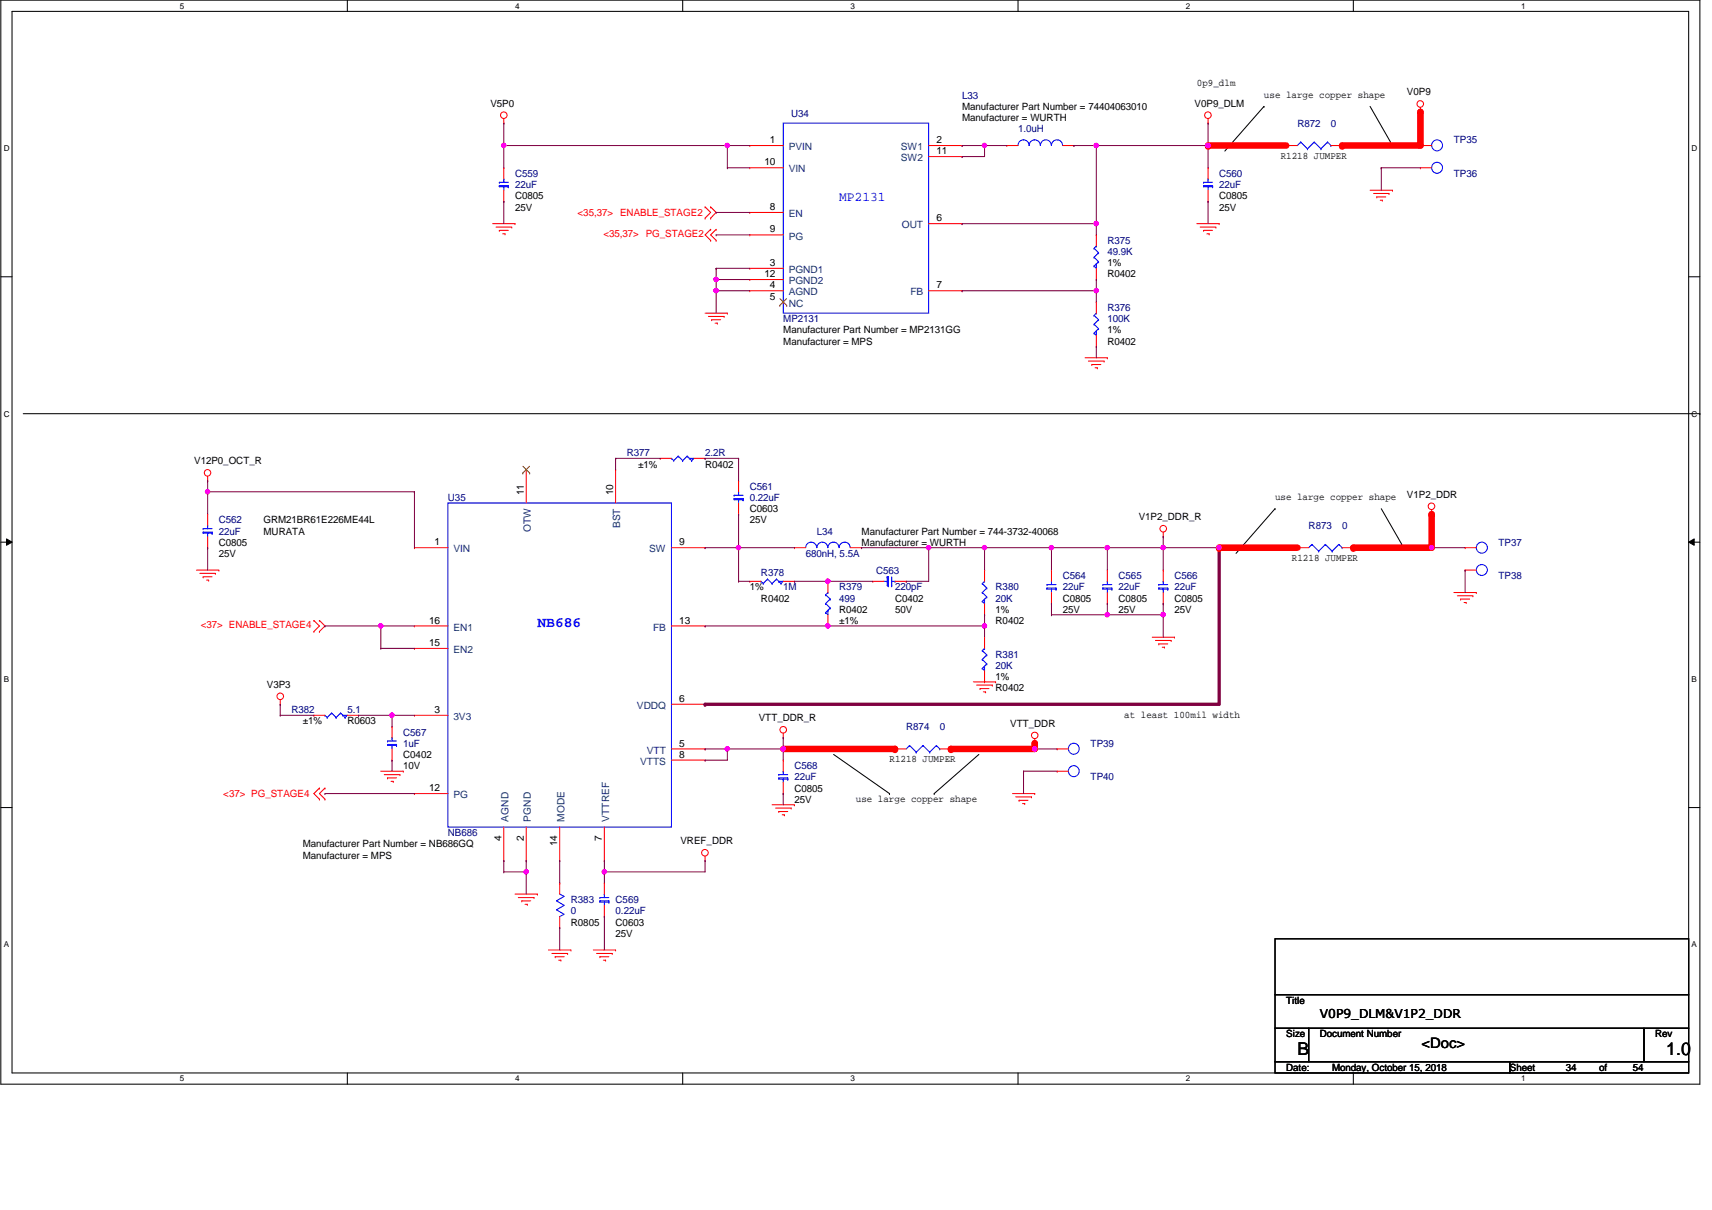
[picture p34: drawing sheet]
<svg xmlns="http://www.w3.org/2000/svg" width="420mm" height="297mm" viewBox="0 0 420 297" stroke-linecap="round" stroke-linejoin="round" font-family="sans-serif">
<defs><g id="words">
<g font-size="4.4">
<text x="318.4" y="259.1">B</text>
<text x="408.9" y="259.1">1.0</text>
</g>
<text font-size="3.6" fill="#00f" x="131.9" y="153.8">NB686</text>
<text font-size="3.6" x="348.9" y="257.3">&lt;Doc&gt;</text>
<text font-size="3.3" fill="#00f" x="205.9" y="49.2">MP2131</text>
<text font-size="3" x="323.9" y="249.9">V0P9_DLM&amp;V1P2_DDR</text>
<g font-size="2.5">
<text x="293.7" y="21.2">0p9_dlm</text>
<text x="310.2" y="24">use large copper shape</text>
<text x="345.3" y="23.4">V0P9</text>
<text x="120.3" y="26.2">V5P0</text>
<text x="236.1" y="29.7">Manufacturer = WURTH</text>
<text x="236.1" y="27">Manufacturer Part Number = 74404063010</text>
<text x="293.2" y="26.2">V0P9_DLM</text>
<text x="189" y="35.1">1</text>
<text x="229.8" y="35.1">2</text>
<text x="187.6" y="40.6">10</text>
<text x="229.8" y="37.8">11</text>
<text x="314.3" y="39">R1218 JUMPER</text>
<text x="126.4" y="48.9">C0805</text>
<text x="126.4" y="51.7">25V</text>
<text x="189" y="51.6">8</text>
<text x="299.2" y="48.9">C0805</text>
<text x="299.2" y="51.7">25V</text>
<text x="189" y="57.1">9</text>
<text x="229.8" y="54.3">6</text>
<text x="189" y="65.3">3</text>
<text x="271.8" y="65.4">1%</text>
<text x="187.6" y="68">12</text>
<text x="189" y="70.8">4</text>
<text x="229.8" y="70.8">7</text>
<text x="271.8" y="68.1">R0402</text>
<text x="189" y="73.5">5</text>
<text x="192.2" y="81.8">Manufacturer Part Number = MP2131GG</text>
<text x="271.8" y="81.8">1%</text>
<text x="192.2" y="84.6">Manufacturer = MPS</text>
<text x="271.8" y="84.6">R0402</text>
<text x="47.7" y="114">V12P0_OCT_R</text>
<text x="156.6" y="114.8">±1%</text>
<text x="173" y="114.8">R0402</text>
<text x="128.6" y="121.6" transform="rotate(-90 128.6 121.6)">11</text>
<text x="150.5" y="121.6" transform="rotate(-90 150.5 121.6)">10</text>
<text x="184" y="125.7">C0603</text>
<text x="312.9" y="122.7">use large copper shape</text>
<text x="345.3" y="122.2">V1P2_DDR</text>
<text x="64.7" y="131.2">MURATA</text>
<text x="64.7" y="128.5">GRM21BR61E226ME44L</text>
<text x="184" y="128.5">25V</text>
<text x="211.4" y="131.2">Manufacturer Part Number = 744-3732-40068</text>
<text x="279.5" y="127.7">V1P2_DDR_R</text>
<text x="53.7" y="134">C0805</text>
<text x="53.7" y="136.7">25V</text>
<text x="106.7" y="133.9">1</text>
<text x="166.7" y="133.9">9</text>
<text x="211.4" y="134">Manufacturer = WURTH</text>
<text x="317.1" y="137.8">R1218 JUMPER</text>
<text x="184" y="144.9">1%</text>
<text x="186.8" y="147.7">R0402</text>
<text x="219.7" y="147.7">C0402</text>
<text x="260.8" y="147.7">C0805</text>
<text x="274.5" y="147.7">C0805</text>
<text x="288.2" y="147.7">C0805</text>
<text x="105.3" y="153.1">16</text>
<text x="166.7" y="153.1">13</text>
<text x="205.9" y="150.4">R0402</text>
<text x="205.9" y="153.2">±1%</text>
<text x="219.7" y="150.4">50V</text>
<text x="244.3" y="150.4">1%</text>
<text x="244.3" y="153.2">R0402</text>
<text x="260.8" y="150.4">25V</text>
<text x="274.5" y="150.4">25V</text>
<text x="288.2" y="150.4">25V</text>
<text x="105.3" y="158.6">15</text>
<text x="244.3" y="166.9">1%</text>
<text x="65.5" y="168.8">V3P3</text>
<text x="166.7" y="172.3">6</text>
<text x="244.3" y="169.6">R0402</text>
<text x="74.3" y="177.8">±1%</text>
<text x="85.2" y="177.8">R0603</text>
<text x="106.7" y="175">3</text>
<text x="186.2" y="177">VTT_DDR_R</text>
<text x="247.9" y="178.4">VTT_DDR</text>
<text x="275.9" y="176.2">at least 100mil width</text>
<text x="166.7" y="183.3">5</text>
<text x="99" y="186.1">C0402</text>
<text x="99" y="188.8">10V</text>
<text x="166.7" y="186">8</text>
<text x="218.3" y="187.2">R1218 JUMPER</text>
<text x="105.3" y="194.2">12</text>
<text x="195" y="194.3">C0805</text>
<text x="195" y="197.1">25V</text>
<text x="210" y="196.8">use large copper shape</text>
<text x="74.3" y="208">Manufacturer Part Number = NB686GQ</text>
<text x="123.1" y="206.3" transform="rotate(-90 123.1 206.3)">4</text>
<text x="128.6" y="206.3" transform="rotate(-90 128.6 206.3)">2</text>
<text x="136.8" y="207.7" transform="rotate(-90 136.8 207.7)">14</text>
<text x="147.7" y="206.3" transform="rotate(-90 147.7 206.3)">7</text>
<text x="167" y="207.2">VREF_DDR</text>
<text x="74.3" y="210.8">Manufacturer = MPS</text>
<text x="140.1" y="227.2">R0805</text>
<text x="151.1" y="227.2">C0603</text>
<text x="151.1" y="230">25V</text>
<text x="315.7" y="246.4">Title</text>
<text x="315.7" y="254.7">Size</text>
<text x="323.9" y="254.7">Document Number</text>
<text x="406.2" y="254.7">Rev</text>
<text x="315.7" y="262.9">Date:</text>
<text x="326.9" y="262.9">Monday, October 15, 2018</text>
<text x="370.5" y="262.9">Sheet</text>
<text x="384.2" y="262.9">34</text>
<text x="392.5" y="262.9">of</text>
<text x="400.7" y="262.9">54</text>
</g>
<g font-size="2.5" fill="#000080">
<text x="194.2" y="28.6">U34</text>
<text x="236.1" y="24.3">L33</text>
<text x="249.8" y="32.5">1.0uH</text>
<text x="318.4" y="31.1">R872</text>
<text x="326.6" y="31.1">0</text>
<text x="356.8" y="35.2">TP35</text>
<text x="126.4" y="43.4">C559</text>
<text x="126.4" y="46.2">22uF</text>
<text x="299.2" y="43.4">C560</text>
<text x="299.2" y="46.2">22uF</text>
<text x="356.8" y="43.4">TP36</text>
<text x="271.8" y="59.9">R375</text>
<text x="271.8" y="62.7">49.9K</text>
<text x="271.8" y="76.4">R376</text>
<text x="192.2" y="79.1">MP2131</text>
<text x="271.8" y="79.1">100K</text>
<text x="153.8" y="112">R377</text>
<text x="173" y="112">2.2R</text>
<text x="109.9" y="123">U35</text>
<text x="184" y="120.3">C561</text>
<text x="184" y="123">0.22uF</text>
<text x="53.7" y="128.5">C562</text>
<text x="53.7" y="131.2">22uF</text>
<text x="200.5" y="131.2">L34</text>
<text x="321.2" y="129.8">R873</text>
<text x="329.4" y="129.8">0</text>
<text x="197.7" y="136.7">680nH, 5.5A</text>
<text x="367.8" y="134">TP37</text>
<text x="186.8" y="141.4">R378</text>
<text x="215" y="140.8">C563</text>
<text x="260.8" y="142.2">C564</text>
<text x="274.5" y="142.2">C565</text>
<text x="288.2" y="142.2">C566</text>
<text x="367.8" y="142.2">TP38</text>
<text x="192.2" y="144.9">1M</text>
<text x="205.9" y="144.9">R379</text>
<text x="205.9" y="147.7">499</text>
<text x="219.7" y="144.9">220pF</text>
<text x="244.3" y="144.9">R380</text>
<text x="244.3" y="147.7">20K</text>
<text x="260.8" y="144.9">22uF</text>
<text x="274.5" y="144.9">22uF</text>
<text x="288.2" y="144.9">22uF</text>
<text x="244.3" y="161.4">R381</text>
<text x="244.3" y="164.1">20K</text>
<text x="71.5" y="175.1">R382</text>
<text x="85.2" y="175.1">5.1</text>
<text x="222.4" y="179.2">R874</text>
<text x="230.6" y="179.2">0</text>
<text x="99" y="180.6">C567</text>
<text x="99" y="183.3">1uF</text>
<text x="267.7" y="183.3">TP39</text>
<text x="195" y="188.8">C568</text>
<text x="195" y="191.6">22uF</text>
<text x="267.7" y="191.6">TP40</text>
<text x="109.9" y="205.3">NB686</text>
<text x="140.1" y="221.7">R383</text>
<text x="151.1" y="221.7">C569</text>
<text x="140.1" y="224.5">0</text>
<text x="151.1" y="224.5">0.22uF</text>
</g>
<g font-size="2.5" fill="#004080">
<text x="193.6" y="36.9">PVIN</text>
<text x="221.1" y="36.9">SW1</text>
<text x="221.1" y="39.6">SW2</text>
<text x="193.6" y="42.3">VIN</text>
<text x="193.6" y="53.3">EN</text>
<text x="193.6" y="58.8">PG</text>
<text x="221.3" y="56">OUT</text>
<text x="193.6" y="67">PGND1</text>
<text x="193.6" y="69.8">PGND2</text>
<text x="193.6" y="72.5">AGND</text>
<text x="193.6" y="75.3">NC</text>
<text x="223.4" y="72.5">FB</text>
<text x="130.3" y="130.7" transform="rotate(-90 130.3 130.7)">OTW</text>
<text x="152.2" y="129.7" transform="rotate(-90 152.2 129.7)">BST</text>
<text x="111.3" y="135.6">VIN</text>
<text x="159.3" y="135.6">SW</text>
<text x="111.3" y="154.8">EN1</text>
<text x="160.3" y="154.8">FB</text>
<text x="111.3" y="160.3">EN2</text>
<text x="111.3" y="176.7">3V3</text>
<text x="156.3" y="174">VDDQ</text>
<text x="158.7" y="185">VTT</text>
<text x="157.1" y="187.7">VTTS</text>
<text x="111.3" y="196">PG</text>
<text x="124.8" y="201.7" transform="rotate(-90 124.8 201.7)">AGND</text>
<text x="130.3" y="201.7" transform="rotate(-90 130.3 201.7)">PGND</text>
<text x="138.5" y="201.7" transform="rotate(-90 138.5 201.7)">MODE</text>
<text x="149.5" y="201.7" transform="rotate(-90 149.5 201.7)">VTTREF</text>
</g>
<g font-size="2.5" fill="#f00">
<text x="141.8" y="53">&lt;35,37&gt; ENABLE_STAGE2</text>
<text x="148.1" y="58.3">&lt;35,37&gt; PG_STAGE2</text>
<text x="49.3" y="154.3">&lt;37&gt; ENABLE_STAGE4</text>
<text x="54.8" y="195.7">&lt;37&gt; PG_STAGE4</text>
</g>
<g font-size="2">
<text x="44.1" y="2.1">5</text>
<text x="126.4" y="2.1">4</text>
<text x="208.7" y="2.1">3</text>
<text x="291" y="2.1">2</text>
<text x="373.3" y="2.1">1</text>
<text x=".9" y="37.1">D</text>
<text x="415.2" y="37.1">D</text>
<text x=".9" y="102.3">C</text>
<text x="415.2" y="102.3">C</text>
<text x=".9" y="167.4">B</text>
<text x="415.2" y="167.4">B</text>
<text x=".9" y="232.6">A</text>
<text x="415.2" y="232.6">A</text>
<text x="44.1" y="265.5">5</text>
<text x="126.4" y="265.5">4</text>
<text x="208.7" y="265.5">3</text>
<text x="291" y="265.5">2</text>
<text x="373.3" y="265.5">1</text>
</g>
</g></defs>
<path d="M.2 0h417v266.1h-417zM3 2.8h411.4v260.6h-411.4z" fill="none" stroke="#000" stroke-width=".25"/>
<g fill="#fff">
<path d="M44.1 .3h1.1v2.2h-1.1z"/>
<path d="M44.1 263.7h1.1v2.2h-1.1z"/>
</g>
<path d="M85.2 0v2.8M85.2 263.4v2.7" fill="none" stroke="#000" stroke-width=".25"/>
<g fill="#fff">
<path d="M126.4 .3h1.1v2.2h-1.1z"/>
<path d="M126.4 263.7h1.1v2.2h-1.1z"/>
</g>
<path d="M167.5 0v2.8M167.5 263.4v2.7" fill="none" stroke="#000" stroke-width=".25"/>
<g fill="#fff">
<path d="M208.7 .3h1.1v2.2h-1.1z"/>
<path d="M208.7 263.7h1.1v2.2h-1.1z"/>
</g>
<path d="M249.8 0v2.8M249.8 263.4v2.7" fill="none" stroke="#000" stroke-width=".25"/>
<g fill="#fff">
<path d="M291 .3h1.1v2.2h-1.1z"/>
<path d="M291 263.7h1.1v2.2h-1.1z"/>
</g>
<path d="M332.1 0v2.8M332.1 263.4v2.7" fill="none" stroke="#000" stroke-width=".25"/>
<g fill="#fff">
<path d="M373.3 .3h1.1v2.2h-1.1z"/>
<path d="M373.3 263.7h1.1v2.2h-1.1z"/>
<path d="M.9 35.3h1.4v2.2h-1.4z"/>
<path d="M415.2 35.3h1.3v2.2h-1.3z"/>
<path d="M.9 100.5h1.4v2.2h-1.4z"/>
<path d="M415.2 100.5h1.3v2.2h-1.3z"/>
</g>
<path d="M.2 67.9h2.8M414.4 67.9h2.8" fill="none" stroke="#000" stroke-width=".25"/>
<g fill="#fff">
<path d="M.9 165.7h1.3v2.2h-1.3z"/>
<path d="M415.2 165.7h1.3v2.2h-1.3z"/>
</g>
<path d="M.2 133.1h2.8M1.6 132.3l1.4 .8-1.4 .8zM414.4 133.1l1.4-.8v1.6zM414.4 133.1h2.8" fill="none" stroke="#000" stroke-width=".25"/>
<path d="M1.6 132.3l1.4 .8-1.4 .8zM414.4 133.1l1.4-.8v1.6z" fill="#000"/>
<g fill="#fff">
<path d="M.9 230.8h1.3v2.2h-1.3z"/>
<path d="M415.2 230.8h1.3v2.2h-1.3z"/>
</g>
<g fill="none" stroke="#000" stroke-width=".25">
<path d="M310.2 26.1h.1M310.2 26.1l-9.6 11M336.2 26.1l5.5 9.6M341.7 35.7h.1M5.7 101.6h411.5M417.2 101.6h.1M312.9 124.9h.1M312.9 124.9l-9.6 10.9M339 124.9l5.5 9.6M344.5 134.5h.1M.2 198.2h2.8M204.6 185.2l13.7 9.6"/>
<path d="M218.3 194.8h.1M229.3 194.8h.1M240.2 185.2l-10.9 9.6M414.4 198.2h2.8M312.9 230.5h101.5v13.7h-101.5zM312.9 244.2h101.5v8.2h-101.5zM312.9 252.4h8.3v8.2h-8.3zM321.2 252.4h82.3v8.2h-82.3zM403.5 252.4h10.9v8.2h-10.9zM312.9 260.6h57.6v2.8h-57.6zM370.5 260.6h43.9v2.8h-43.9z"/>
</g>
<g fill="none" stroke="#f00" stroke-width=".25">
<path d="M123.6 30.2h.1M123.6 29.1v1.1M184 35.7h.1M184 35.7h8.2M227.9 35.7h8.2M227.9 38.4h8.2M236.1 35.7h.1M236.1 38.4h.1M247.1 35.7h.1M247.1 35.7h2.7M260.8 35.7h2.8M263.6 35.7h.1"/>
<path d="M296.5 30.2h.1M296.5 29.1v1.1M315.7 35.7h.1M315.7 35.7h2.7M326.6 35.7h2.8M329.4 35.7h.1M348.6 27.5h.1M348.6 35.7h.1M348.6 26.4v1.1M348.6 35.7h2.8M120.9 54.9h5.5M121.7 55.8h3.9"/>
<path d="M122.5 56.6h.1M122.5 56.6h2.2M123.4 57.4h.5M123.6 49.4h.1M123.6 41.2h.1M123.6 41.2v2.7M123.6 46.7v2.7M123.9 57.4h.1M125.6 55.8h.1M126.4 54.9h.1M173 50.8h.1M173 53.6h.1"/>
<path d="M173 50.8l1.4 1.4-1.4 1.4M174.4 53.6h.1M174.4 50.8h.1M174.4 56.3h.1M174.4 59h.1M174.4 50.8l1.4 1.4-1.4 1.4M174.4 56.3l-1.4 1.4 1.4 1.3M175.8 56.3h.1M175.8 59h.1M175.8 56.3l-1.4 1.4 1.4 1.3M184 52.2h.1M184 57.7h.1"/>
<path d="M184 41.2h.1M184 52.2h8.2M184 57.7h8.2M184 41.2h8.2M227.9 54.9h8.2M236.1 54.9h.1M269.1 57.7h.1M269.1 57.7v2.7M293.7 54.9h5.5M294.5 55.8h3.9M295.4 56.6h.1M295.4 56.6h2.2"/>
<path d="M296.2 57.4h.5M296.5 49.4h.1M296.5 41.2h.1M296.5 41.2v2.7M296.5 46.7v2.7M296.7 57.4h.1M298.4 55.8h.1M299.2 54.9h.1M336.2 46.7h5.5M337.1 47.5h3.8M337.9 48.3h.1M337.9 48.3h2.2"/>
<path d="M338.7 49.1h.5M339.2 49.1h.1M340.9 47.5h.1M341.7 46.7h.1M348.6 41.2h.1M348.6 41.2h2.8M173 76.9h5.5M173.9 77.7h3.8M174.7 78.5h.1M174.7 78.5h2.2M175.5 79.3h.6M176.1 79.3h.1"/>
<path d="M177.7 77.7h.1M178.5 76.9h.1M184 65.9h.1M184 71.4h.1M184 68.6h.1M184 65.9h8.2M184 71.4h8.2M184 68.6h8.2M192.2 74.1h.1M227.9 71.4h8.2M236.1 71.4h.1M269.1 68.6h.1"/>
<path d="M269.1 74.1h.1M269.1 65.9v2.7M269.1 74.1v2.8M266.3 87.8h5.5M267.1 88.6h3.9M268 89.5h.1M268 89.5h2.2M268.8 90.3h.5M269.1 85.1h.1M269.1 82.3v2.8M269.3 90.3h.1M271 88.6h.1"/>
<path d="M271.8 87.8h.1M51 118h.1M51 116.9v1.1M129.1 115.3h.1M129.1 115.3v8.2M151.1 115.3h.1M151.1 115.3v8.2M162 112.5h.1M162 112.5h2.8M170.3 112.5h2.7M173 112.5h.1M181.3 118h.1"/>
<path d="M181.3 118v2.7M48.2 140h5.5M51 134.5h.1M51 126.2h.1M51 126.2v2.8M51 131.7v2.8M53.7 140h.1M101.7 134.5h.1M101.7 134.5h8.2M164.8 134.5h8.2M173 134.5h.1M181.3 126.2h.1"/>
<path d="M181.3 123.5v2.7M195 134.5h.1M195 134.5h2.7M208.7 134.5h2.7M211.4 134.5h.1M241.6 140h.1M241.6 140v2.7M258.1 140h.1M258.1 140v2.7M271.8 140h.1M271.8 140v2.7M285.5 131.7h.1"/>
<path d="M285.5 140h.1M285.5 130.6v1.1M285.5 140v2.7M318.4 134.5h.1M318.4 134.5h2.8M329.4 134.5h2.7M332.1 134.5h.1M351.4 126.2h.1M351.4 125.1v1.1M359.6 134.5h.1M359.6 140h.1M359.6 140h2.7"/>
<path d="M359.6 134.5h2.7M49.1 140.8h3.8M49.9 141.6h.1M49.9 141.6h2.2M50.7 142.4h.5M51.2 142.4h.1M52.9 140.8h.1M77 152.3h.1M77 155h.1M77 152.3l1.4 1.4-1.4 1.3M78.4 155h.1M78.4 152.3h.1"/>
<path d="M78.4 152.3l1.3 1.4-1.3 1.3M101.7 153.7h.1M101.7 159.2h.1M101.7 153.7h8.2M101.7 159.2h8.2M164.8 153.7h8.2M173 153.7h.1M184 142.7h.1M184 142.7h2.8M192.2 142.7h2.8M195 142.7h.1M203.2 153.7h.1"/>
<path d="M203.2 142.7h.1M203.2 142.7v2.8M203.2 150.9v2.8M214.2 142.7h.1M214.2 142.7h2.7M219.7 142.7h2.7M222.4 142.7h.1M241.6 150.9h.1M241.6 156.4h.1M241.6 148.2v2.7M241.6 156.4v2.8M258.1 148.2h.1"/>
<path d="M258.1 145.5v2.7M271.8 148.2h.1M271.8 145.5v2.7M282.8 156.4h5.4M283.6 157.2h3.8M284.4 158.1h.1M284.4 158.1h2.2M285.2 158.9h.6M285.5 148.2h.1M285.5 145.5v2.7M285.8 158.9h.1M287.4 157.2h.1"/>
<path d="M288.2 156.4h.1M356.8 145.5h5.5M357.7 146.3h3.8M358.5 147.1h.1M358.5 147.1h2.2M359.3 147.9h.5M359.8 147.9h.1M361.5 146.3h.1M362.3 145.5h.1M68.8 172.9h.1M68.8 171.8v1.1M77 175.6h.1"/>
<path d="M77 175.6h2.7M85.2 175.6h2.8M88 175.6h.1M96.2 178.4h.1M96.2 178.4v2.7M101.7 175.6h.1M101.7 175.6h8.2M164.8 172.9h8.2M173 172.9h.1M238.9 167.4h5.4M239.7 168.2h3.8M240.5 169h.1"/>
<path d="M240.5 169h2.2M241.3 169.8h.6M241.6 167.4h.1M241.6 164.6v2.8M241.9 169.8h.1M243.5 168.2h.1M244.3 167.4h.1M78.4 193.5h.1M78.4 196.2h.1M78.4 193.5l-1.4 1.3 1.4 1.4M79.7 193.5h.1M79.7 196.2h.1"/>
<path d="M79.7 193.5l-1.3 1.3 1.3 1.4M93.5 189.3h5.5M94.3 190.2h3.9M95.1 191h.1M95.1 191h2.2M96 191.8h.5M96.2 186.6h.1M96.2 183.9v2.7M96.5 191.8h.1M98.2 190.2h.1M99 189.3h.1M101.7 194.8h.1"/>
<path d="M101.7 194.8h8.2M164.8 183.9h8.2M164.8 186.6h8.2M173 186.6h.1M173 183.9h.1M189.5 197.6h5.5M190.3 198.4h3.9M191.1 199.2h.1M191.1 199.2h2.2M192.2 181.1h.1M192.2 194.8h.1M192.2 186.6h.1"/>
<path d="M192.2 180v1.1M192.2 186.6v2.7M192.2 192.1v2.7M194.2 198.4h.1M195 197.6h.1M219.7 183.9h.1M219.7 183.9h2.7M230.6 183.9h2.8M233.4 183.9h.1M248.5 194.8h5.4M249.3 195.6h3.8M250.1 196.5h.1"/>
<path d="M250.1 196.5h2.2M250.9 197.3h.6M251.5 197.3h.1M253.1 195.6h.1M253.9 194.8h.1M253.9 182.5h.1M253.9 181.4v1.1M259.4 183.9h.1M259.4 189.3h.1M259.4 189.3h2.8M259.4 183.9h2.8M123.6 211.3h.1"/>
<path d="M123.6 203v8.3M126.4 219.5h5.5M129.1 211.3h.1M129.1 203v8.3M131.9 219.5h.1M137.4 216.7h.1M137.4 211.3h.1M137.4 203v8.3M137.4 216.7v2.8M148.3 211.3h.1M148.3 216.7h.1M148.3 203v8.3"/>
<path d="M148.3 216.7v2.8M173 211.3h.1M173 210.2v1.1M192 200h.5M192.5 200h.1M127.2 220.3h3.9M128 221.1h.1M128 221.1h2.2M128.9 222h.5M129.4 222h.1M131.1 220.3h.1M134.6 233.2h5.5"/>
<path d="M135.5 234.1h3.8M136.3 234.9h.1M136.3 234.9h2.2M137.1 235.7h.6M137.4 227.8h.1M137.4 225v2.8M137.7 235.7h.1M139.3 234.1h.1M140.1 233.2h.1M145.6 233.2h5.5M146.4 234.1h3.9M147.2 234.9h.1"/>
<path d="M147.2 234.9h2.2M148.1 235.7h.5M148.3 225h.1M148.3 222.2v2.8M148.6 235.7h.1M150.3 234.1h.1M151.1 233.2h.1"/>
<circle cx="123.6" cy="28.3" r=".81"/>
<circle cx="296.4" cy="28.3" r=".81"/>
<circle cx="348.6" cy="25.5" r=".81"/>
<circle cx="50.9" cy="116.1" r=".79"/>
<circle cx="285.5" cy="129.8" r=".81"/>
<circle cx="351.3" cy="124.3" r=".81"/>
<circle cx="68.8" cy="170.9" r=".81"/>
<circle cx="192.2" cy="179.2" r=".81"/>
<circle cx="254" cy="180.5" r=".8"/>
<circle cx="173" cy="209.3" r=".81"/>
</g>
<g fill="none" stroke="#00f" stroke-width=".25">
<path d="M192.2 30.2h35.7v46.7h-35.7zM249.8 35.7a1.36 1.36 0 0 1 1.4-1.4 1.36 1.36 0 0 1 1.3 1.4M252.6 35.7a1.36 1.36 0 0 1 1.3-1.4 1.36 1.36 0 0 1 1.4 1.4M258 35.7a1.33 1.33 0 0 0-1.3-1.4 1.33 1.33 0 0 0-1.4 1.4M258.1 35.7a1.36 1.36 0 0 1 1.3-1.4 1.36 1.36 0 0 1 1.4 1.4M319.2 34.9h.1M319.2 34.9l-.8 .8M319.2 34.9l1.7 1.6M320.9 36.5h.1M322.5 34.9h.1M322.5 34.9l-1.6 1.6M322.5 34.9l1.7 1.6"/>
<path d="M324.2 36.5h.1M325.8 34.9h.1M325.8 34.9l-1.6 1.6M325.8 34.9l.8 .8M326.6 35.7h.1M122.5 44.7h.1M122.5 45.6h.1M122.5 45.6v.2h2.2M122.5 44.7h2.2M122.5 45.6h2.2M123.6 45.8h.1M123.6 43.9h.1"/>
<path d="M123.6 43.9v.8M123.6 45.8v.9M124.7 45.8h.1M124.7 45.6h.1M124.7 45.6v.2M295.4 44.7h.1M295.4 45.6h.1M295.4 45.6v.2h2.2M295.4 44.7h2.2M295.4 45.6h2.2M296.5 45.8h.1M296.5 43.9h.1"/>
<path d="M296.5 43.9v.8M296.5 45.8v.9M297.6 45.8h.1M297.6 45.6h.1M297.6 45.6v.2M268.5 65.3h.1M268.5 63.2h.1M268.5 61h.1M268.5 79.6h.1M268.5 77.4h.1M268.5 63.2l1.1 1.1M268.5 61l1.1 1.1"/>
<path d="M268.5 79.6l1.1 1.1M268.5 77.4l1.1 1.1M269.1 60.4h.1M269.1 64.8h.1M269.1 76.9h.1M269.1 64.8v1.1l-.6-.6M269.1 60.4l-.6 .6M269.1 76.9l-.6 .5M269.6 64.3h.1M269.6 62.1h.1M269.6 78.5h.1M269.6 64.3l-1.1 1"/>
<path d="M269.6 62.1l-1.1 1.1M269.6 78.5l-1.1 1.1M268.5 81.8h.1M269.1 81.2h.1M269.1 81.2v1.1l-.6-.5M269.6 80.7h.1M269.6 80.7l-1.1 1.1M164.8 112.5h.1M164.8 112.5l.5 .6M165.3 113.1h.1M166.4 112h.1M166.4 112l1.1 1.1"/>
<path d="M166.4 112l-1.1 1.1M167.5 113.1h.1M168.6 112h.1M168.6 112l1.1 1.1M168.6 112l-1.1 1.1M169.2 112.5h.1M169.2 112.5h1.1l-.6 .6M169.7 113.1h.1M49.9 129.8h.1M49.9 130.6h.1M49.9 130.6v.3h2.2M49.9 129.8h2.2"/>
<path d="M49.9 130.6h2.2M51 130.9h.1M51 129h.1M51 129v.8M51 130.9v.8M52.1 130.9h.1M52.1 130.6h.1M52.1 130.6v.3M109.9 123.5h54.9v79.5h-54.9zM180.2 121.6h.1M180.2 122.4h.1M180.2 122.4v.3h2.2"/>
<path d="M180.2 121.6h2.2M180.2 122.4h2.2M181.3 122.7h.1M181.3 120.7h.1M181.3 120.7v.9M181.3 122.7v.8M182.4 122.7h.1M182.4 122.4h.1M182.4 122.4v.3M197.7 134.5a1.35 1.35 0 0 1 1.4-1.4 1.35 1.35 0 0 1 1.3 1.4M200.5 134.5a1.33 1.33 0 0 1 1.3-1.4 1.33 1.33 0 0 1 1.3 1.4M203.2 134.5a1.35 1.35 0 0 1 1.3-1.4 1.35 1.35 0 0 1 1.4 1.4"/>
<path d="M205.9 134.5a1.35 1.35 0 0 1 1.4-1.4 1.35 1.35 0 0 1 1.3 1.4M322 133.6h.1M322 133.6l-.8 .9M322 133.6l1.6 1.7M323.6 135.3h.1M325.3 133.6h.1M325.3 133.6l-1.7 1.7M325.3 133.6l1.6 1.7M326.9 135.3h.1M328.6 133.6h.1M328.6 133.6l-1.7 1.7M328.6 133.6l.8 .9"/>
<path d="M329.4 134.5h.1M186.8 142.7h.1M186.8 142.7l.5 .6M187.3 143.3h.1M188.4 142.2h.1M188.4 142.2l1.1 1.1M188.4 142.2l-1.1 1.1M189.5 143.3h.1M190.6 142.2h.1M190.6 142.2l1.1 1.1M190.6 142.2l-1.1 1.1M191.1 142.7h.1"/>
<path d="M191.1 142.7h1.1l-.5 .6M191.7 143.3h.1M202.6 150.4h.1M202.6 148.2h.1M202.6 146h.1M202.6 148.2l1.1 1.1M202.6 146l1.1 1.1M203.2 145.5h.1M203.2 149.8h.1M203.2 149.8v1.1l-.6-.5M203.2 145.5l-.6 .5M203.7 149.3h.1"/>
<path d="M203.7 147.1h.1M203.7 149.3l-1.1 1.1M203.7 147.1l-1.1 1.1M216.9 142.7h.9M217.8 142.7h.1M217.8 141.6h.1M217.8 141.6v2.2h.2M217.8 141.6h.2M218 141.6h.1M218 143.8h.1M218 141.6v2.2M218.9 143.8h.1"/>
<path d="M218.9 142.7h.8M218.9 141.6v2.2M219.7 142.7h.1M241.1 147.6h.1M241.1 145.5h.1M241.1 143.3h.1M241.1 159.7h.1M241.1 145.5l1.1 1.1M241.1 143.3l1.1 1.1M241.1 159.7l1.1 1.1M241.6 142.7h.1M241.6 147.1h.1"/>
<path d="M241.6 159.2h.1M241.6 147.1v1.1l-.5-.6M241.6 142.7l-.5 .6M241.6 159.2l-.5 .5M242.2 146.6h.1M242.2 144.4h.1M242.2 146.6l-1.1 1M242.2 144.4l-1.1 1.1M257 143.5h.1M257 144.4h.1M257 144.4v.2h2.2M257 143.5h2.2"/>
<path d="M257 144.4h2.2M258.1 144.6h.1M258.1 142.7h.1M258.1 142.7v.8M258.1 144.6v.9M259.2 144.6h.1M259.2 144.4h.1M259.2 144.4v.2M270.7 143.5h.1M270.7 144.4h.1M270.7 144.4v.2h2.2M270.7 143.5h2.2"/>
<path d="M270.7 144.4h2.2M271.8 144.6h.1M271.8 142.7h.1M271.8 142.7v.8M271.8 144.6v.9M272.9 144.6h.1M272.9 144.4h.1M272.9 144.4v.2M284.4 143.5h.1M284.4 144.4h.1M284.4 144.4v.2h2.2M284.4 143.5h2.2"/>
<path d="M284.4 144.4h2.2M285.5 144.6h.1M285.5 142.7h.1M285.5 142.7v.8M285.5 144.6v.9M286.6 144.6h.1M286.6 144.4h.1M286.6 144.4v.2M79.7 175.6h.1M79.7 175.6l.6 .5M80.3 176.1h.1M81.4 175h.1"/>
<path d="M81.4 175l1.1 1.1M81.4 175l-1.1 1.1M82.5 176.1h.1M83.6 175h.1M83.6 175l1.1 1.1M83.6 175l-1.1 1.1M84.1 175.6h.1M84.1 175.6h1.1l-.5 .5M84.7 176.1h.1M241.1 164.1h.1M241.1 161.9h.1M241.1 161.9l1.1 1.1"/>
<path d="M241.6 163.5h.1M241.6 163.5v1.1l-.5-.5M242.2 163h.1M242.2 160.8h.1M242.2 163l-1.1 1.1M242.2 160.8l-1.1 1.1M95.1 181.9h.1M95.1 182.8h.1M95.1 182.8v.2h2.2M95.1 181.9h2.2M95.1 182.8h2.2M96.2 183h.1"/>
<path d="M96.2 181.1h.1M96.2 181.1v.8M96.2 183v.9M97.3 183h.1M97.3 182.8h.1M97.3 182.8v.2M191.1 190.2h.1M191.1 191h.1M191.1 191v.3h2.2M191.1 190.2h2.2M191.1 191h2.2M192.2 191.3h.1"/>
<path d="M192.2 189.3h.1M192.2 189.3v.9M192.2 191.3v.8M193.3 191.3h.1M193.3 191h.1M193.3 191v.3M223.2 183h.1M223.2 183l-.8 .9M223.2 183l1.7 1.7M224.9 184.7h.1M226.5 183h.1M226.5 183l-1.6 1.7"/>
<path d="M226.5 183l1.7 1.7M228.2 184.7h.1M229.8 183h.1M229.8 183l-1.6 1.7M229.8 183l.8 .9M230.6 183.9h.1M137.4 219.5l1.1 .5-1.9 1.1 1.9 1.1-1.9 1.2 1.9 1.1-1.1 .5M148.3 219.5h.1M148.3 219.5v.8M147.2 220.3h.1M147.2 221.1h.1M147.2 221.1v.3h2.2"/>
<path d="M147.2 220.3h2.2M147.2 221.1h2.2M148.3 221.4h.1M148.3 221.4v.8M149.4 221.4h.1M149.4 221.1h.1M149.4 221.1v.3"/>
<circle cx="352.7" cy="35.7" r="1.35"/>
<circle cx="352.7" cy="41.2" r="1.35"/>
<circle cx="363.7" cy="134.4" r="1.35"/>
<circle cx="363.7" cy="139.9" r="1.34"/>
<circle cx="263.5" cy="183.8" r="1.35"/>
<circle cx="263.5" cy="189.3" r="1.35"/>
</g>
<path d="M191.4 75h.1M191.4 73.3l1.7 1.7M193 73.3l-1.6 1.7M193.1 75h.1M128.3 116.1h.1M128.3 114.5l1.7 1.6M130 114.5l-1.7 1.6M130 116.1h.1" fill="none" stroke="#804000" stroke-width=".25"/>
<path d="M51 120.7h50.7M101.7 120.7h.1" fill="none" stroke="#800040" stroke-width=".25"/>
<circle cx="50.9" cy="120.7" r=".54" fill="#f0f"/>
<circle cx="50.9" cy="120.7" r=".54" fill="none" stroke="#f0f" stroke-width=".25"/>
<g fill="none" stroke="#800040" stroke-width=".25">
<path d="M51 118h.1M51 118v8.2M51 120.7h.1M51 134.5h.1M51 134.5v5.5M93.5 153.7h.1M93.5 159.2h.1M93.5 153.7h8.2M93.5 153.7v5.5M93.5 159.2h8.2M68.8 175.6h.1M68.8 172.9h.1"/>
<path d="M68.8 175.6h8.2M68.8 172.9v2.7M88 175.6h.1M88 175.6h8.2M123.6 211.3h.1M123.6 214h.1M123.6 211.3v2.7M123.6 214h5.5"/>
</g>
<circle cx="129.1" cy="214" r=".54" fill="#f0f"/>
<circle cx="129.1" cy="214" r=".54" fill="none" stroke="#f0f" stroke-width=".25"/>
<g fill="none" stroke="#800040" stroke-width=".25">
<path d="M129.1 211.3h.1M129.1 214h.1M129.1 211.3v8.2M137.4 211.3h.1M137.4 211.3v5.4M148.3 211.3h.1M148.3 214h.1M148.3 211.3v2.7M148.3 214h24.7M137.4 227.8h.1M137.4 227.8v5.4M148.3 225h.1"/>
<path d="M148.3 225v8.2"/>
</g>
<circle cx="148.3" cy="214" r=".54" fill="#f0f"/>
<circle cx="148.3" cy="214" r=".54" fill="none" stroke="#f0f" stroke-width=".25"/>
<g fill="none" stroke="#800040" stroke-width=".25">
<path d="M151.1 112.5h.1M151.1 112.5v2.8M151.1 112.5h10.9M173 112.5h.1M173 112.5h8.3M181.3 112.5h.1M181.3 112.5v5.5M173 134.5h.1M173 134.5h22M181.3 126.2h.1M181.3 134.5h.1M181.3 126.2v8.3"/>
<path d="M173 183.9h.1M173 183.9h5.5M148.3 214h.1M148.3 214v2.7M173 211.3h.1M173 211.3v2.7"/>
</g>
<circle cx="178.5" cy="183.8" r=".54" fill="#f0f"/>
<circle cx="178.5" cy="183.8" r=".54" fill="none" stroke="#f0f" stroke-width=".25"/>
<path d="M181.3 134.5h.1M181.3 134.5v8.2M173 186.6h.1M178.5 183.9h.1M178.5 183.9v2.7h-5.5M178.5 183.9h13.7M192.2 181.1h.1M192.2 183.9h.1M192.2 194.8h.1M192.2 181.1v5.5M192.2 194.8v2.8" fill="none" stroke="#800040" stroke-width=".25"/>
<circle cx="181.2" cy="134.4" r=".54" fill="#f0f"/>
<circle cx="181.2" cy="134.4" r=".54" fill="none" stroke="#f0f" stroke-width=".25"/>
<path d="M173 153.7h.1M173 153.7h30.2M181.3 142.7h.1M181.3 142.7h2.7M195 142.7h.1M195 142.7h19.2M203.2 142.7h.1" fill="none" stroke="#800040" stroke-width=".25"/>
<circle cx="203.2" cy="142.7" r=".54" fill="#f0f"/>
<circle cx="203.2" cy="142.7" r=".54" fill="none" stroke="#f0f" stroke-width=".25"/>
<path d="M211.4 134.5h.1M211.4 134.5h16.5M227.9 134.5h.1M227.9 134.5v8.2" fill="none" stroke="#800040" stroke-width=".25"/>
<circle cx="227.9" cy="134.4" r=".54" fill="#f0f"/>
<circle cx="227.9" cy="134.4" r=".54" fill="none" stroke="#f0f" stroke-width=".25"/>
<path d="M203.2 153.7h.1M203.2 153.7h38.4M222.4 142.7h.1M222.4 142.7h5.5" fill="none" stroke="#800040" stroke-width=".25"/>
<circle cx="241.6" cy="153.6" r=".54" fill="#f0f"/>
<circle cx="241.6" cy="153.6" r=".54" fill="none" stroke="#f0f" stroke-width=".25"/>
<circle cx="203.2" cy="153.6" r=".54" fill="#f0f"/>
<circle cx="203.2" cy="153.6" r=".54" fill="none" stroke="#f0f" stroke-width=".25"/>
<path d="M241.6 134.5h.1M241.6 134.5v5.5M241.6 150.9h.1M241.6 153.7h.1M241.6 150.9v5.5" fill="none" stroke="#800040" stroke-width=".25"/>
<circle cx="241.6" cy="134.4" r=".54" fill="#f0f"/>
<circle cx="241.6" cy="134.4" r=".54" fill="none" stroke="#f0f" stroke-width=".25"/>
<path d="M227.9 134.5h.1M227.9 134.5h13.7M258.1 134.5h.1M258.1 134.5v5.5" fill="none" stroke="#800040" stroke-width=".25"/>
<circle cx="258" cy="134.4" r=".54" fill="#f0f"/>
<circle cx="258" cy="134.4" r=".54" fill="none" stroke="#f0f" stroke-width=".25"/>
<path d="M241.6 134.5h.1M241.6 134.5h30.2M258.1 134.5h.1M258.1 148.2h.1M258.1 148.2v2.7M285.5 148.2h.1M285.5 148.2v2.7" fill="none" stroke="#800040" stroke-width=".25"/>
<circle cx="285.5" cy="150.9" r=".54" fill="#f0f"/>
<circle cx="285.5" cy="150.9" r=".54" fill="none" stroke="#f0f" stroke-width=".25"/>
<path d="M271.8 134.5h.1M271.8 134.5v5.5" fill="none" stroke="#800040" stroke-width=".25"/>
<circle cx="271.7" cy="134.4" r=".54" fill="#f0f"/>
<circle cx="271.7" cy="134.4" r=".54" fill="none" stroke="#f0f" stroke-width=".25"/>
<path d="M271.8 134.5h.1M271.8 134.5h13.7M285.5 134.5h.1M285.5 134.5v5.5" fill="none" stroke="#800040" stroke-width=".25"/>
<circle cx="285.5" cy="134.4" r=".54" fill="#f0f"/>
<circle cx="285.5" cy="134.4" r=".54" fill="none" stroke="#f0f" stroke-width=".25"/>
<path d="M258.1 150.9h.1M258.1 150.9h13.7" fill="none" stroke="#800040" stroke-width=".25"/>
<circle cx="271.7" cy="150.9" r=".54" fill="#f0f"/>
<circle cx="271.7" cy="150.9" r=".54" fill="none" stroke="#f0f" stroke-width=".25"/>
<path d="M285.5 131.7h.1M285.5 131.7v2.8M271.8 148.2h.1M271.8 150.9h.1M271.8 148.2v2.7M271.8 150.9h13.7M285.5 150.9h.1M285.5 150.9v5.5" fill="none" stroke="#800040" stroke-width=".25"/>
<path d="M173 172.9h126.2" fill="none" stroke="#800040" stroke-width=".8"/>
<circle cx="173" cy="172.9" r=".4" fill="#800040"/>
<path d="M299.2 134.5v38.4" fill="none" stroke="#800040" stroke-width=".8"/>
<circle cx="299.2" cy="134.5" r=".4" fill="#800040"/>
<circle cx="299.2" cy="134.4" r=".54" fill="#f0f"/>
<circle cx="299.2" cy="134.4" r=".54" fill="none" stroke="#f0f" stroke-width=".25"/>
<path d="M175.8 65.9h.1M175.8 68.6h.1M175.8 65.9h8.2M175.8 65.9v5.5M175.8 68.6h8.2M285.5 134.5h.1M285.5 134.5h13.7" fill="none" stroke="#800040" stroke-width=".25"/>
<circle cx="175.7" cy="71.3" r=".54" fill="#f0f"/>
<circle cx="175.7" cy="71.3" r=".54" fill="none" stroke="#f0f" stroke-width=".25"/>
<circle cx="175.7" cy="68.6" r=".54" fill="#f0f"/>
<circle cx="175.7" cy="68.6" r=".54" fill="none" stroke="#f0f" stroke-width=".25"/>
<path d="M123.6 35.7h.1M123.6 35.7h60.4M178.5 35.7h.1M178.5 35.7v5.5M178.5 41.2h.1M178.5 41.2h5.5M175.8 71.4h.1M175.8 71.4h8.2M175.8 71.4v5.5" fill="none" stroke="#800040" stroke-width=".25"/>
<circle cx="178.5" cy="35.7" r=".54" fill="#f0f"/>
<circle cx="178.5" cy="35.7" r=".54" fill="none" stroke="#f0f" stroke-width=".25"/>
<path d="M123.6 30.2h.1M123.6 35.7h.1M123.6 30.2v11M123.6 49.4h.1M123.6 49.4v5.5" fill="none" stroke="#800040" stroke-width=".25"/>
<circle cx="123.6" cy="35.7" r=".54" fill="#f0f"/>
<circle cx="123.6" cy="35.7" r=".54" fill="none" stroke="#f0f" stroke-width=".25"/>
<path d="M236.1 35.7h.1M236.1 35.7h5.5M241.6 35.7h.1M241.6 35.7v2.7" fill="none" stroke="#800040" stroke-width=".25"/>
<circle cx="241.6" cy="35.7" r=".54" fill="#f0f"/>
<circle cx="241.6" cy="35.7" r=".54" fill="none" stroke="#f0f" stroke-width=".25"/>
<path d="M236.1 38.4h.1M236.1 38.4h5.5M241.6 35.7h.1M241.6 35.7h5.5M263.6 35.7h.1M263.6 35.7h5.5M269.1 35.7h.1M269.1 35.7v19.2" fill="none" stroke="#800040" stroke-width=".25"/>
<circle cx="269" cy="35.7" r=".54" fill="#f0f"/>
<circle cx="269" cy="35.7" r=".54" fill="none" stroke="#f0f" stroke-width=".25"/>
<path d="M236.1 54.9h.1M236.1 54.9h33" fill="none" stroke="#800040" stroke-width=".25"/>
<circle cx="269" cy="54.9" r=".54" fill="#f0f"/>
<circle cx="269" cy="54.9" r=".54" fill="none" stroke="#f0f" stroke-width=".25"/>
<path d="M269.1 54.9h.1M269.1 54.9v2.8M236.1 71.4h.1M269.1 68.6h.1M269.1 68.6v2.8h-33" fill="none" stroke="#800040" stroke-width=".25"/>
<circle cx="269" cy="71.3" r=".54" fill="#f0f"/>
<circle cx="269" cy="71.3" r=".54" fill="none" stroke="#f0f" stroke-width=".25"/>
<g fill="none" stroke="#800040" stroke-width=".25">
<path d="M269.1 35.7h.1M269.1 35.7h27.4M296.5 30.2h.1M296.5 35.7h.1M296.5 30.2v11M175.8 52.2h.1M175.8 57.7h.1M175.8 52.2h8.2M175.8 57.7h8.2M296.5 49.4h.1M296.5 49.4v5.5M269.1 71.4h.1"/>
<path d="M269.1 71.4v2.7M269.1 85.1h.1M269.1 85.1v2.7M79.7 153.7h.1M79.7 153.7h13.8"/>
</g>
<circle cx="93.4" cy="153.6" r=".54" fill="#f0f"/>
<circle cx="93.4" cy="153.6" r=".54" fill="none" stroke="#f0f" stroke-width=".25"/>
<path d="M96.2 175.6h.1M96.2 175.6v2.8M79.7 194.8h.1M79.7 194.8h22" fill="none" stroke="#800040" stroke-width=".25"/>
<circle cx="96.2" cy="175.6" r=".54" fill="#f0f"/>
<circle cx="96.2" cy="175.6" r=".54" fill="none" stroke="#f0f" stroke-width=".25"/>
<path d="M339 41.2h.1M339 41.2v5.5M339 41.2h9.6M351.4 134.5h.1M351.4 134.5h8.2M359.6 140h.1M359.6 140v5.5M96.2 175.6h.1M96.2 175.6h5.5M96.2 186.6h.1M96.2 186.6v2.7" fill="none" stroke="#800040" stroke-width=".25"/>
<circle cx="351.3" cy="134.4" r=".54" fill="#f0f"/>
<circle cx="351.3" cy="134.4" r=".54" fill="none" stroke="#f0f" stroke-width=".25"/>
<path d="M251.2 189.3h.1M251.2 189.3v5.5M251.2 189.3h8.2M253.9 183.9h.1M253.9 183.9h5.5" fill="none" stroke="#800040" stroke-width=".25"/>
<path d="M296.5 35.7h19.2" fill="none" stroke="#f00" stroke-width="1.6"/>
<circle cx="296.5" cy="35.7" r=".8" fill="#f00"/>
<circle cx="296.5" cy="35.7" r=".54" fill="#f0f"/>
<circle cx="296.5" cy="35.7" r=".54" fill="none" stroke="#f0f" stroke-width=".25"/>
<path d="M329.4 35.7h19.2" fill="none" stroke="#f00" stroke-width="1.6"/>
<circle cx="329.4" cy="35.7" r=".8" fill="#f00"/>
<path d="M348.6 27.5v8.2" fill="none" stroke="#f00" stroke-width="1.6"/>
<circle cx="348.6" cy="27.5" r=".8" fill="#f00"/>
<path d="M299.2 134.5h19.2" fill="none" stroke="#f00" stroke-width="1.6"/>
<circle cx="299.2" cy="134.5" r=".8" fill="#f00"/>
<path d="M332.1 134.5h19.3" fill="none" stroke="#f00" stroke-width="1.6"/>
<circle cx="332.1" cy="134.5" r=".8" fill="#f00"/>
<path d="M351.4 126.2v8.3" fill="none" stroke="#f00" stroke-width="1.6"/>
<circle cx="351.4" cy="126.2" r=".8" fill="#f00"/>
<path d="M192.2 183.9h27.5" fill="none" stroke="#f00" stroke-width="1.6"/>
<circle cx="219.7" cy="183.9" r=".8" fill="#f00"/>
<circle cx="192.2" cy="183.8" r=".54" fill="#f0f"/>
<circle cx="192.2" cy="183.8" r=".54" fill="none" stroke="#f0f" stroke-width=".25"/>
<path d="M233.4 183.9h20.5" fill="none" stroke="#f00" stroke-width="1.6"/>
<circle cx="233.4" cy="183.9" r=".8" fill="#f00"/>
<path d="M253.9 182.5v1.4" fill="none" stroke="#f00" stroke-width="1.6"/>
<circle cx="253.9" cy="182.5" r=".8" fill="#f00"/>
<circle cx="253.9" cy="183.8" r=".54" fill="#f0f"/>
<circle cx="253.9" cy="183.8" r=".54" fill="none" stroke="#f0f" stroke-width=".25"/>
<path d="M101.7 120.7h.1M101.7 120.7v13.8" fill="none" stroke="#800040" stroke-width=".25"/>
<circle cx="50.9" cy="120.7" r=".54" fill="#f0f"/>
<circle cx="50.9" cy="120.7" r=".54" fill="none" stroke="#f0f" stroke-width=".25"/>
<circle cx="129.1" cy="214" r=".54" fill="#f0f"/>
<circle cx="129.1" cy="214" r=".54" fill="none" stroke="#f0f" stroke-width=".25"/>
<circle cx="148.3" cy="214" r=".54" fill="#f0f"/>
<circle cx="148.3" cy="214" r=".54" fill="none" stroke="#f0f" stroke-width=".25"/>
<circle cx="178.5" cy="183.8" r=".54" fill="#f0f"/>
<circle cx="178.5" cy="183.8" r=".54" fill="none" stroke="#f0f" stroke-width=".25"/>
<circle cx="181.2" cy="134.4" r=".54" fill="#f0f"/>
<circle cx="181.2" cy="134.4" r=".54" fill="none" stroke="#f0f" stroke-width=".25"/>
<circle cx="203.2" cy="142.7" r=".54" fill="#f0f"/>
<circle cx="203.2" cy="142.7" r=".54" fill="none" stroke="#f0f" stroke-width=".25"/>
<circle cx="227.9" cy="134.4" r=".54" fill="#f0f"/>
<circle cx="227.9" cy="134.4" r=".54" fill="none" stroke="#f0f" stroke-width=".25"/>
<circle cx="241.6" cy="153.6" r=".54" fill="#f0f"/>
<circle cx="241.6" cy="153.6" r=".54" fill="none" stroke="#f0f" stroke-width=".25"/>
<circle cx="203.2" cy="153.6" r=".54" fill="#f0f"/>
<circle cx="203.2" cy="153.6" r=".54" fill="none" stroke="#f0f" stroke-width=".25"/>
<circle cx="241.6" cy="134.4" r=".54" fill="#f0f"/>
<circle cx="241.6" cy="134.4" r=".54" fill="none" stroke="#f0f" stroke-width=".25"/>
<circle cx="258" cy="134.4" r=".54" fill="#f0f"/>
<circle cx="258" cy="134.4" r=".54" fill="none" stroke="#f0f" stroke-width=".25"/>
<circle cx="285.5" cy="150.9" r=".54" fill="#f0f"/>
<circle cx="285.5" cy="150.9" r=".54" fill="none" stroke="#f0f" stroke-width=".25"/>
<circle cx="271.7" cy="134.4" r=".54" fill="#f0f"/>
<circle cx="271.7" cy="134.4" r=".54" fill="none" stroke="#f0f" stroke-width=".25"/>
<circle cx="285.5" cy="134.4" r=".54" fill="#f0f"/>
<circle cx="285.5" cy="134.4" r=".54" fill="none" stroke="#f0f" stroke-width=".25"/>
<circle cx="271.7" cy="150.9" r=".54" fill="#f0f"/>
<circle cx="271.7" cy="150.9" r=".54" fill="none" stroke="#f0f" stroke-width=".25"/>
<circle cx="299.2" cy="134.4" r=".54" fill="#f0f"/>
<circle cx="299.2" cy="134.4" r=".54" fill="none" stroke="#f0f" stroke-width=".25"/>
<circle cx="175.7" cy="71.3" r=".54" fill="#f0f"/>
<circle cx="175.7" cy="71.3" r=".54" fill="none" stroke="#f0f" stroke-width=".25"/>
<circle cx="175.7" cy="68.6" r=".54" fill="#f0f"/>
<circle cx="175.7" cy="68.6" r=".54" fill="none" stroke="#f0f" stroke-width=".25"/>
<circle cx="178.5" cy="35.7" r=".54" fill="#f0f"/>
<circle cx="178.5" cy="35.7" r=".54" fill="none" stroke="#f0f" stroke-width=".25"/>
<circle cx="123.6" cy="35.7" r=".54" fill="#f0f"/>
<circle cx="123.6" cy="35.7" r=".54" fill="none" stroke="#f0f" stroke-width=".25"/>
<circle cx="241.6" cy="35.7" r=".54" fill="#f0f"/>
<circle cx="241.6" cy="35.7" r=".54" fill="none" stroke="#f0f" stroke-width=".25"/>
<circle cx="269" cy="35.7" r=".54" fill="#f0f"/>
<circle cx="269" cy="35.7" r=".54" fill="none" stroke="#f0f" stroke-width=".25"/>
<circle cx="269" cy="54.9" r=".54" fill="#f0f"/>
<circle cx="269" cy="54.9" r=".54" fill="none" stroke="#f0f" stroke-width=".25"/>
<circle cx="269" cy="71.3" r=".54" fill="#f0f"/>
<circle cx="269" cy="71.3" r=".54" fill="none" stroke="#f0f" stroke-width=".25"/>
<circle cx="93.4" cy="153.6" r=".54" fill="#f0f"/>
<circle cx="93.4" cy="153.6" r=".54" fill="none" stroke="#f0f" stroke-width=".25"/>
<circle cx="96.2" cy="175.6" r=".54" fill="#f0f"/>
<circle cx="96.2" cy="175.6" r=".54" fill="none" stroke="#f0f" stroke-width=".25"/>
<circle cx="351.3" cy="134.4" r=".54" fill="#f0f"/>
<circle cx="351.3" cy="134.4" r=".54" fill="none" stroke="#f0f" stroke-width=".25"/>
<circle cx="296.5" cy="35.7" r=".54" fill="#f0f"/>
<circle cx="296.5" cy="35.7" r=".54" fill="none" stroke="#f0f" stroke-width=".25"/>
<circle cx="192.2" cy="183.8" r=".54" fill="#f0f"/>
<circle cx="192.2" cy="183.8" r=".54" fill="none" stroke="#f0f" stroke-width=".25"/>
<circle cx="253.9" cy="183.8" r=".54" fill="#f0f"/>
<circle cx="253.9" cy="183.8" r=".54" fill="none" stroke="#f0f" stroke-width=".25"/>
<use href="#words"/>
</svg>
